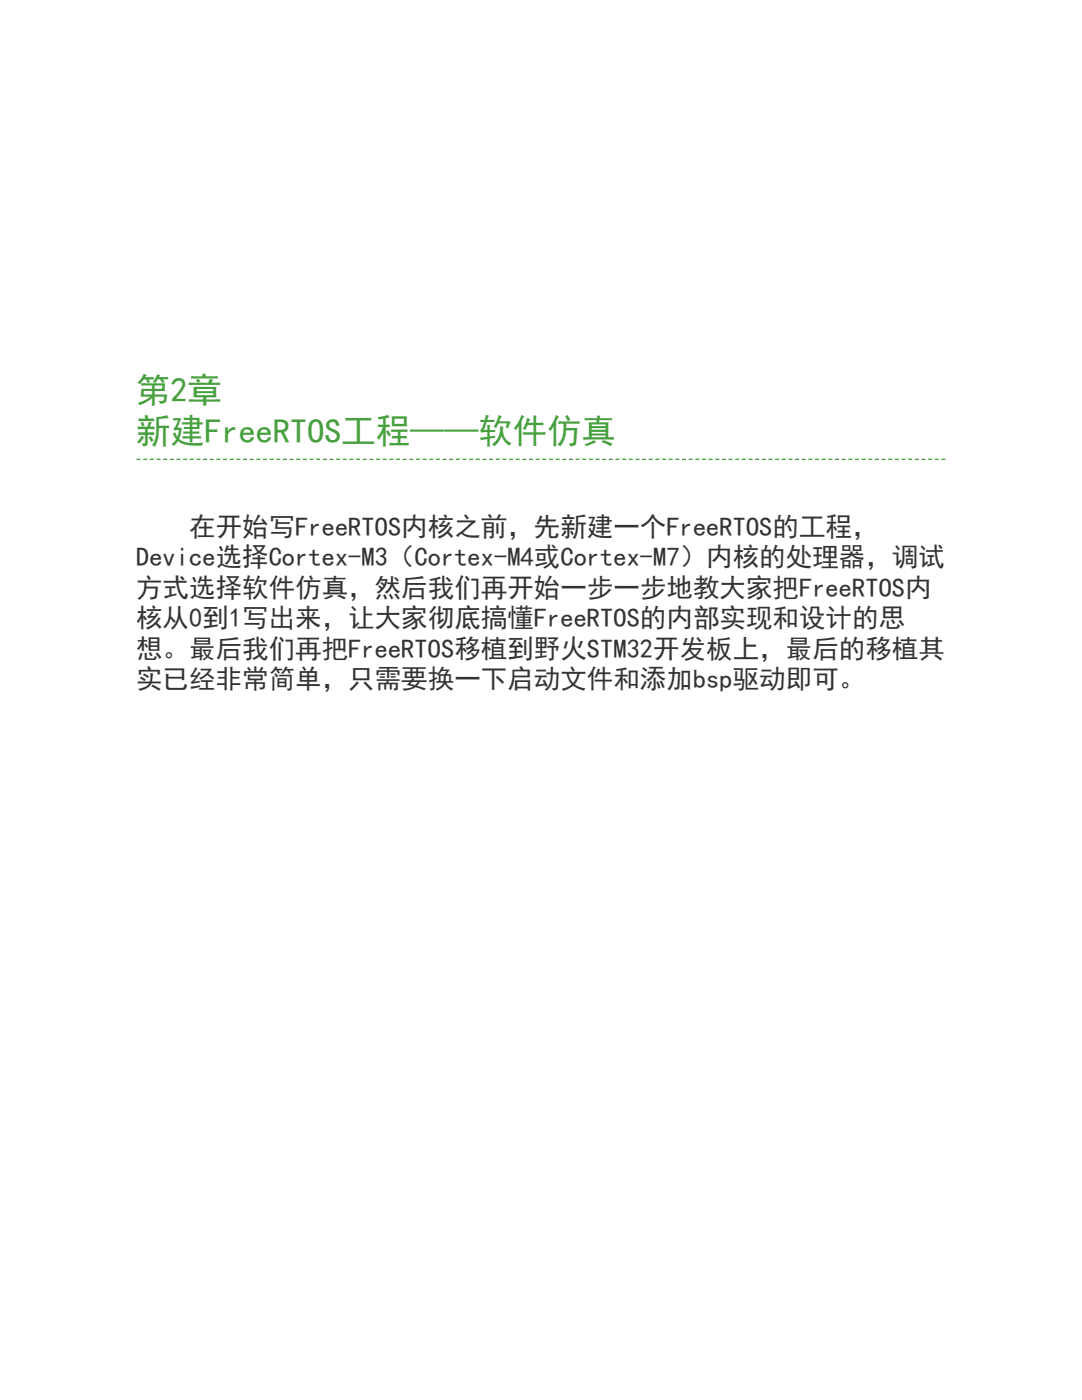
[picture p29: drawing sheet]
<svg xmlns="http://www.w3.org/2000/svg" width="216mm" height="279mm" viewBox="0 0 216 279" stroke-linecap="round" stroke-linejoin="round" font-family="sans-serif">
<defs><g id="words">
<g font-size="6.8" fill="#46a03d">
<text x="27.2" y="80.2">第2章</text>
<text x="27.2" y="88.4">新建FreeRTOS工程——软件仿真</text>
</g>
<g font-size="5.3" fill="#333">
<text x="37.7" y="106.9">在开始写FreeRTOS内核之前，先新建一个FreeRTOS的工程，</text>
<text x="27.2" y="113">Device选择Cortex-M3（Cortex-M4或Cortex-M7）内核的处理器，调试</text>
<text x="27.2" y="119.1">方式选择软件仿真，然后我们再开始一步一步地教大家把FreeRTOS内</text>
<text x="27.2" y="125.1">核从0到1写出来，让大家彻底搞懂FreeRTOS的内部实现和设计的思</text>
<text x="27.2" y="131.2">想。最后我们再把FreeRTOS移植到野火STM32开发板上，最后的移植其</text>
<text x="27.2" y="137.3">实已经非常简单，只需要换一下启动文件和添加bsp驱动即可。</text>
</g>
</g></defs>
<path d="M27.3 91.5h.7v.3h-.7zM28.6 91.5h.8v.3h-.8zM29.9 91.5h.8v.3h-.8zM31.2 91.5h.8v.3h-.8zM32.6 91.5h.8v.3h-.8zM33.9 91.5h.8v.3h-.8zM35.2 91.5h.8v.3h-.8zM36.5 91.5h.8v.3h-.8zM37.9 91.5h.8v.3h-.8zM39.2 91.5h.8v.3h-.8zM40.5 91.5h.8v.3h-.8zM41.9 91.5h.7v.3h-.7zM43.2 91.5h.8v.3h-.8zM44.5 91.5h.8v.3h-.8zM45.8 91.5h.8v.3h-.8zM47.2 91.5h.8v.3h-.8zM48.5 91.5h.8v.3h-.8zM49.8 91.5h.8v.3h-.8zM51.1 91.5h.8v.3h-.8zM52.5 91.5h.8v.3h-.8zM53.8 91.5h.8v.3h-.8zM55.1 91.5h.8v.3h-.8zM56.5 91.5h.7v.3h-.7zM57.8 91.5h.8v.3h-.8zM59.1 91.5h.8v.3h-.8zM60.4 91.5h.8v.3h-.8zM61.8 91.5h.8v.3h-.8zM63.1 91.5h.8v.3h-.8zM64.4 91.5h.8v.3h-.8zM65.7 91.5h.8v.3h-.8zM67.1 91.5h.8v.3h-.8zM68.4 91.5h.8v.3h-.8zM69.7 91.5h.8v.3h-.8zM71.1 91.5h.7v.3h-.7zM72.4 91.5h.8v.3h-.8zM73.7 91.5h.8v.3h-.8zM75 91.5h.8v.3h-.8zM76.4 91.5h.8v.3h-.8zM77.7 91.5h.8v.3h-.8zM79 91.5h.8v.3h-.8zM80.3 91.5h.8v.3h-.8zM81.7 91.5h.8v.3h-.8zM83 91.5h.8v.3h-.8zM84.3 91.5h.8v.3h-.8zM85.7 91.5h.7v.3h-.7zM87 91.5h.8v.3h-.8zM88.3 91.5h.8v.3h-.8zM89.6 91.5h.8v.3h-.8zM91 91.5h.8v.3h-.8zM92.3 91.5h.8v.3h-.8zM93.6 91.5h.8v.3h-.8zM94.9 91.5h.8v.3h-.8zM96.3 91.5h.8v.3h-.8zM97.6 91.5h.8v.3h-.8zM98.9 91.5h.8v.3h-.8zM100.3 91.5h.7v.3h-.7zM101.6 91.5h.8v.3h-.8zM102.9 91.5h.8v.3h-.8zM104.2 91.5h.8v.3h-.8zM105.6 91.5h.8v.3h-.8zM106.9 91.5h.8v.3h-.8zM108.2 91.5h.8v.3h-.8zM109.5 91.5h.8v.3h-.8zM110.9 91.5h.8v.3h-.8zM112.2 91.5h.8v.3h-.8zM113.5 91.5h.8v.3h-.8zM114.9 91.5h.7v.3h-.7zM116.2 91.5h.8v.3h-.8zM117.5 91.5h.8v.3h-.8zM118.8 91.5h.8v.3h-.8zM120.2 91.5h.8v.3h-.8zM121.5 91.5h.8v.3h-.8zM122.8 91.5h.8v.3h-.8zM124.1 91.5h.8v.3h-.8zM125.5 91.5h.8v.3h-.8zM126.8 91.5h.8v.3h-.8zM128.1 91.5h.8v.3h-.8zM129.5 91.5h.7v.3h-.7zM130.8 91.5h.8v.3h-.8zM132.1 91.5h.8v.3h-.8zM133.4 91.5h.8v.3h-.8zM134.8 91.5h.8v.3h-.8zM136.1 91.5h.8v.3h-.8zM137.4 91.5h.8v.3h-.8zM138.7 91.5h.8v.3h-.8zM140.1 91.5h.8v.3h-.8zM141.4 91.5h.8v.3h-.8zM142.7 91.5h.8v.3h-.8zM144.1 91.5h.7v.3h-.7zM145.4 91.5h.8v.3h-.8zM146.7 91.5h.8v.3h-.8zM148 91.5h.8v.3h-.8zM149.4 91.5h.8v.3h-.8zM150.7 91.5h.8v.3h-.8zM152 91.5h.8v.3h-.8zM153.3 91.5h.8v.3h-.8zM154.7 91.5h.8v.3h-.8zM156 91.5h.8v.3h-.8zM157.3 91.5h.8v.3h-.8zM158.7 91.5h.7v.3h-.7zM160 91.5h.8v.3h-.8zM161.3 91.5h.8v.3h-.8zM162.6 91.5h.8v.3h-.8zM164 91.5h.8v.3h-.8zM165.3 91.5h.8v.3h-.8zM166.6 91.5h.8v.3h-.8zM167.9 91.5h.8v.3h-.8zM169.3 91.5h.8v.3h-.8zM170.6 91.5h.8v.3h-.8zM171.9 91.5h.8v.3h-.8zM173.3 91.5h.7v.3h-.7zM174.6 91.5h.8v.3h-.8zM175.9 91.5h.8v.3h-.8zM177.2 91.5h.8v.3h-.8zM178.6 91.5h.8v.3h-.8zM179.9 91.5h.8v.3h-.8zM181.2 91.5h.8v.3h-.8zM182.5 91.5h.8v.3h-.8zM183.9 91.5h.8v.3h-.8zM185.2 91.5h.8v.3h-.8zM186.5 91.5h.8v.3h-.8zM187.9 91.5h.7v.3h-.7z" fill="#46a03d"/>
<use href="#words"/>
</svg>
